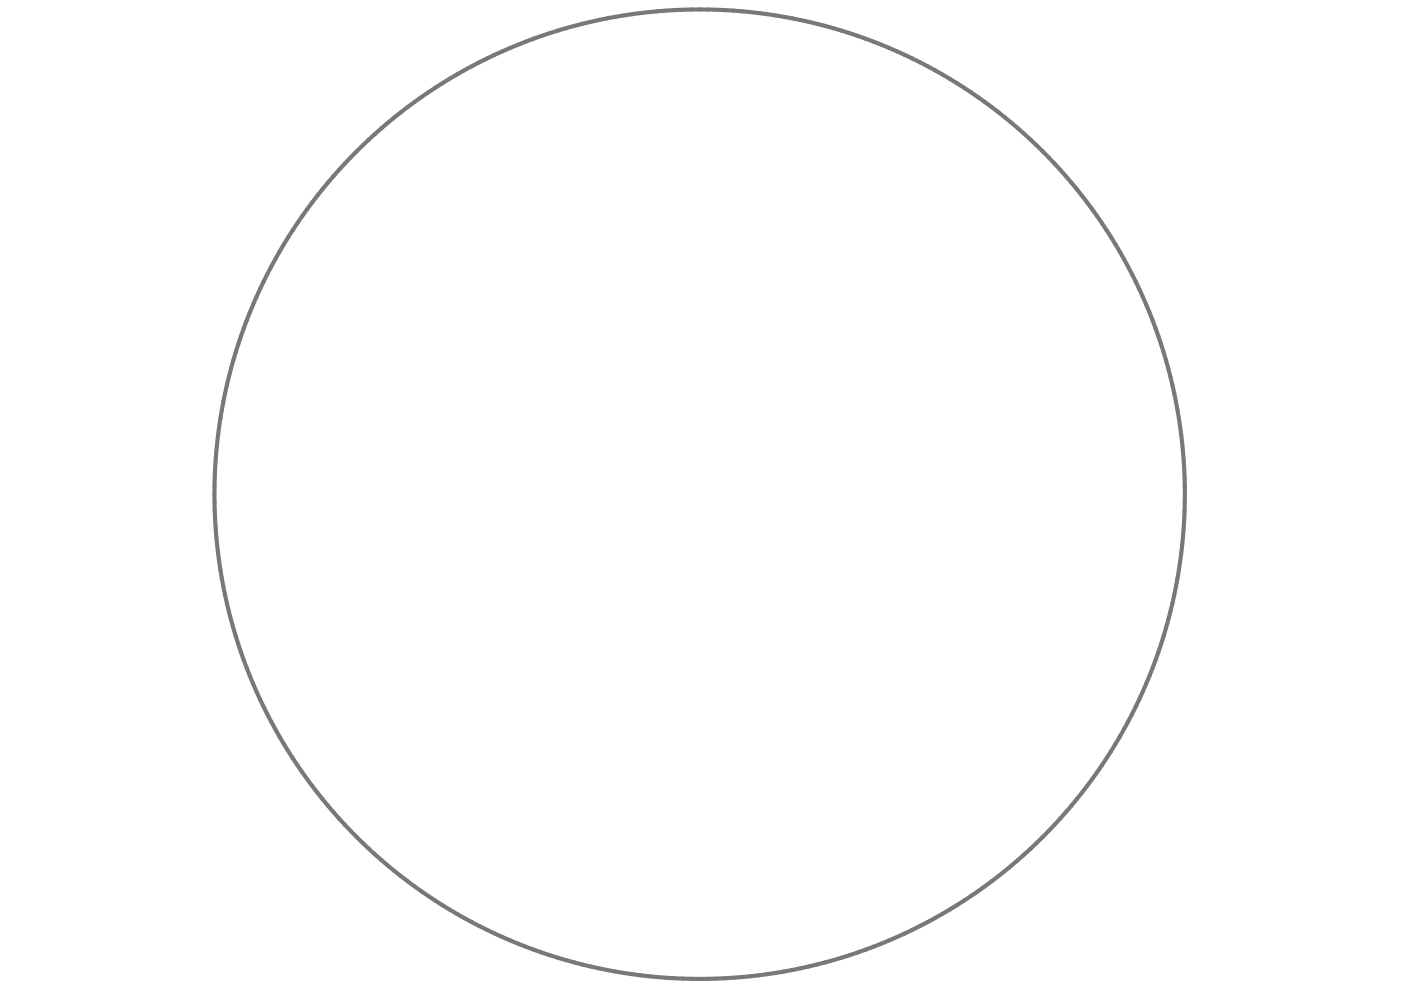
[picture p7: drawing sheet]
<svg xmlns="http://www.w3.org/2000/svg" width="297mm" height="210mm" viewBox="0 0 297 210" stroke-linecap="round" stroke-linejoin="round" font-family="sans-serif">
<circle cx="148.4" cy="104.8" r="102.8" fill="none" stroke="#787878" stroke-width=".87"/>
</svg>
